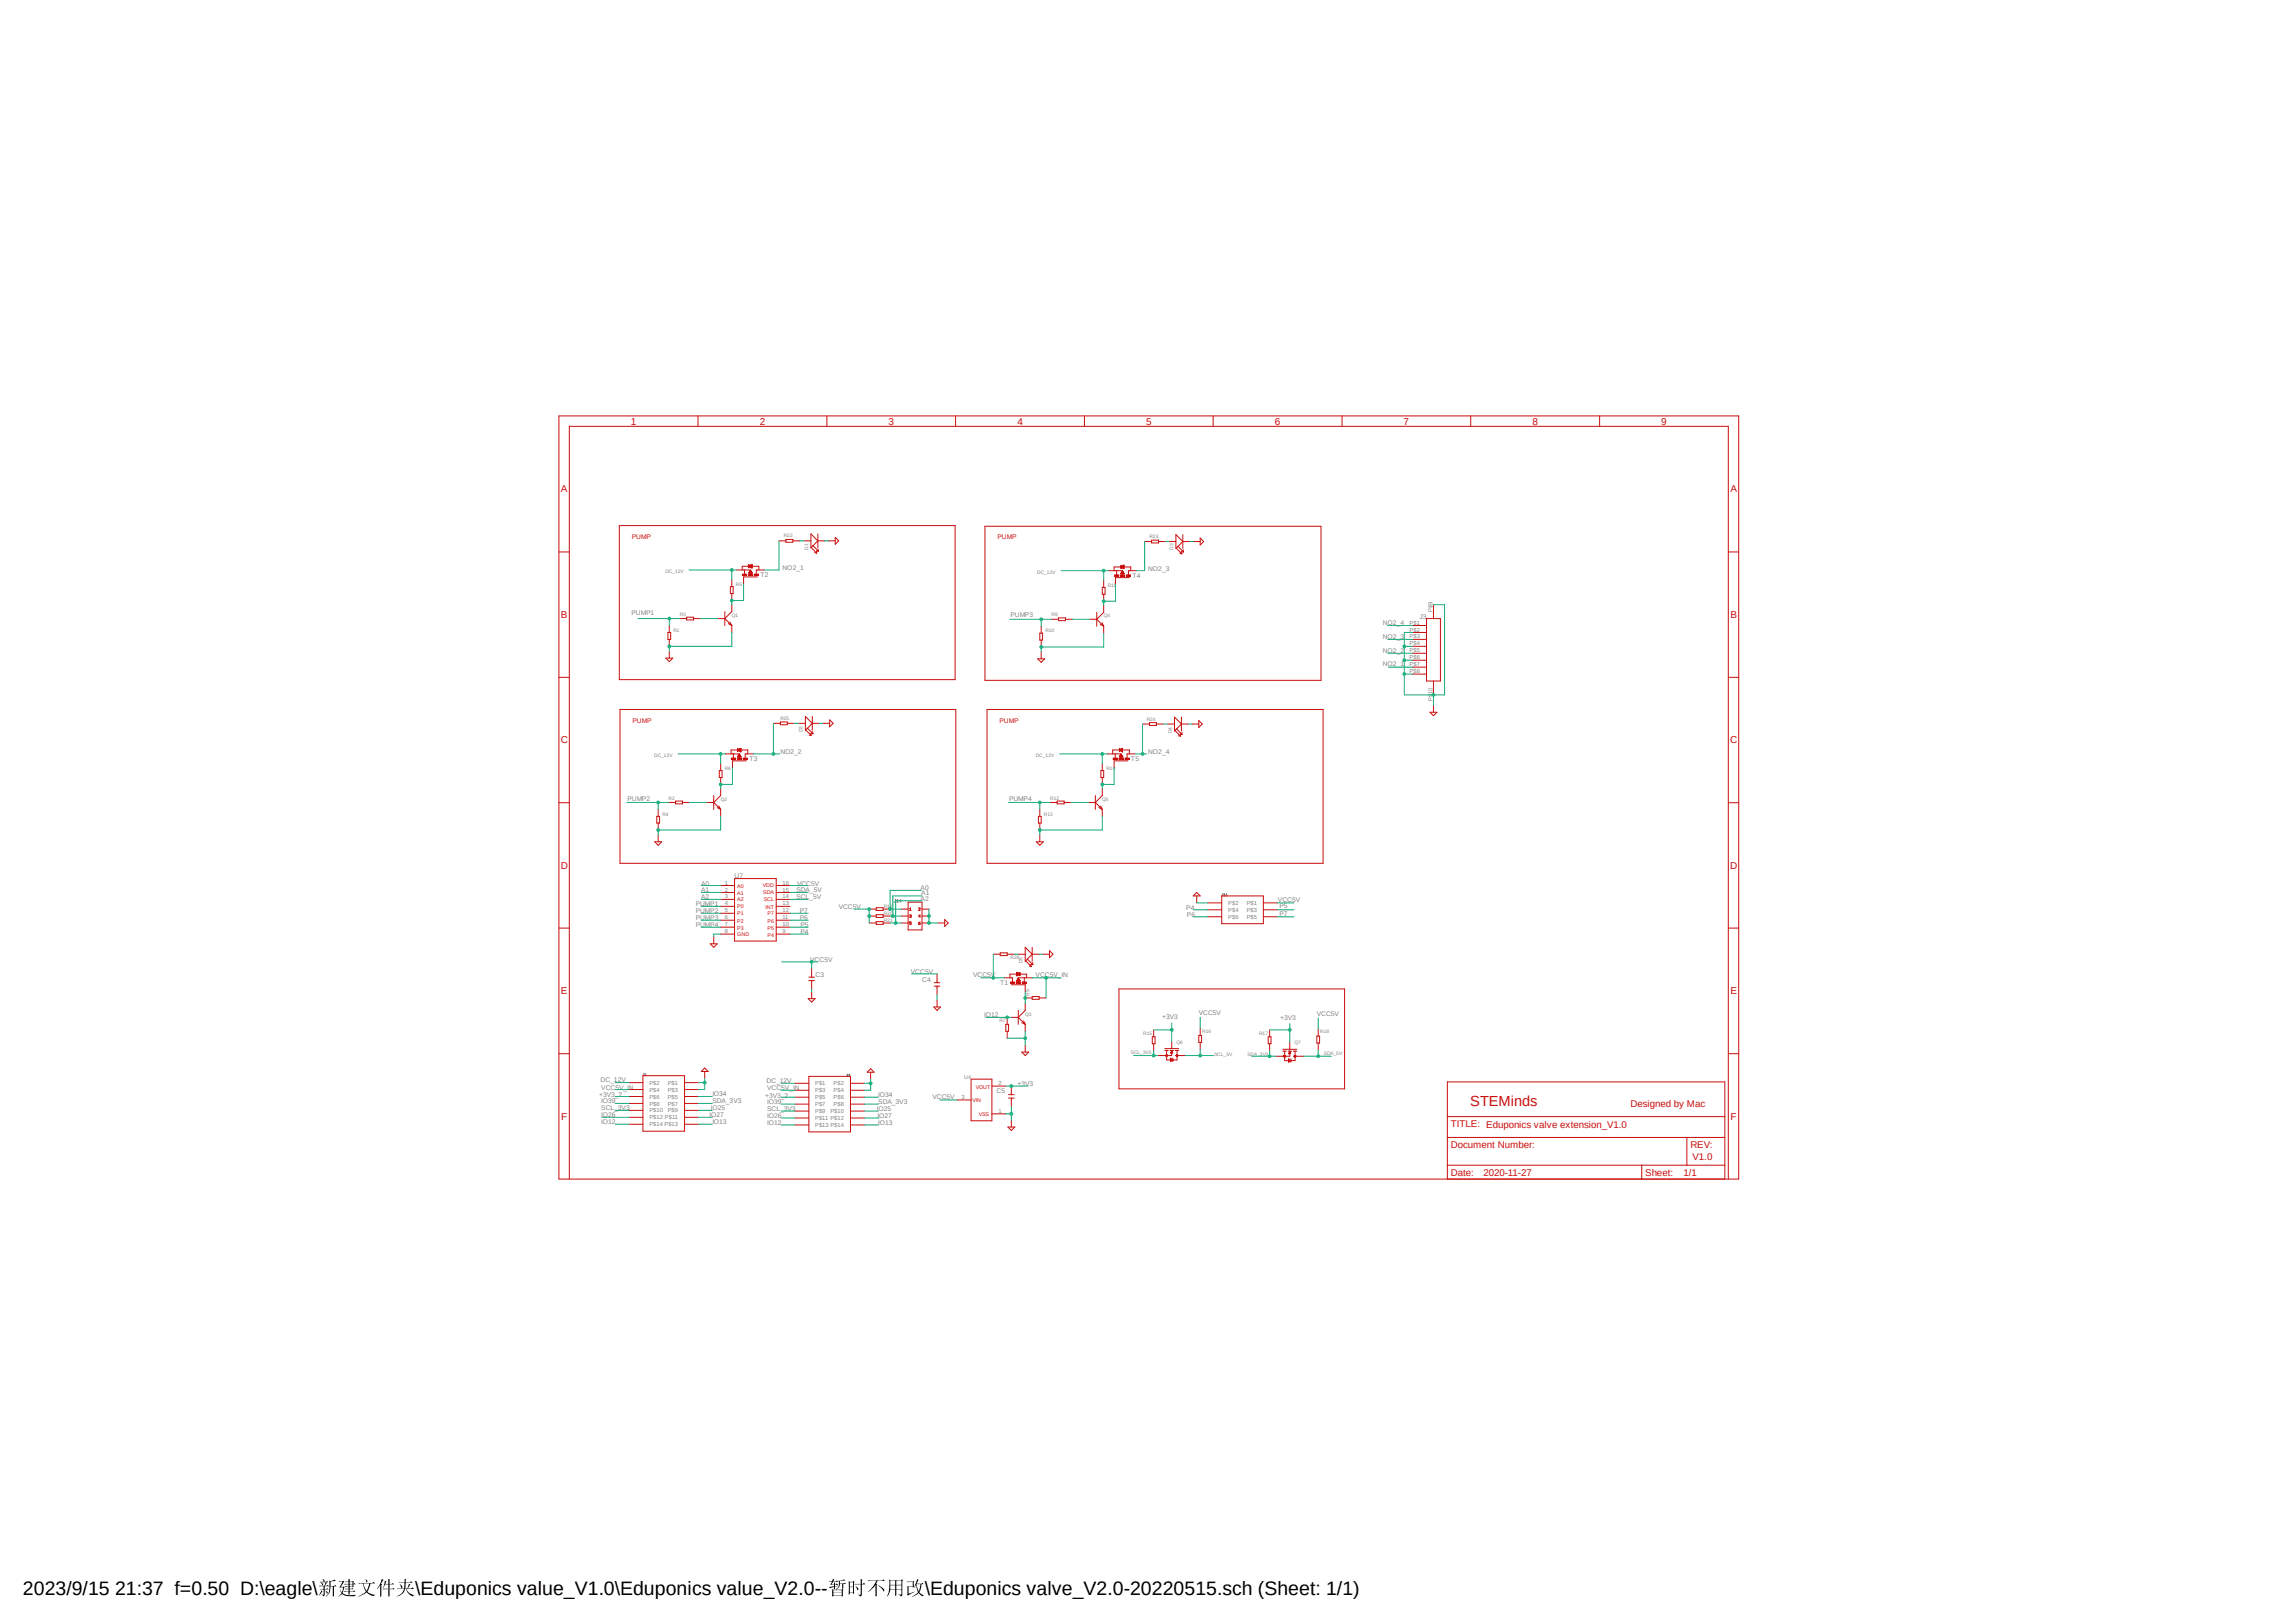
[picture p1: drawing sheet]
<svg xmlns="http://www.w3.org/2000/svg" width="420mm" height="297mm" viewBox="0 0 420 297" stroke-linecap="round" stroke-linejoin="round" font-family="sans-serif">
<defs><g id="words">
<g font-size="3.6">
<text x="4.2" y="291.8">2023/9/15 21:37 f=0.50 D:\eagle\</text>
<text x="75.9" y="291.8">\Eduponics value_V1.0\Eduponics value_V2.0--</text>
<text x="169.2" y="291.8">\Eduponics valve_V2.0-20220515.sch (Sheet: 1/1)</text>
</g>
<text font-size="2.7" fill="#c90d0c" x="268.9" y="202.3">STEMinds</text>
<g font-size="1.8" fill="#c90d0c">
<text x="115.4" y="77.7">1</text>
<text x="139" y="77.7">2</text>
<text x="162.5" y="77.7">3</text>
<text x="186.1" y="77.7">4</text>
<text x="209.6" y="77.7">5</text>
<text x="233.2" y="77.7">6</text>
<text x="256.8" y="77.7">7</text>
<text x="280.3" y="77.7">8</text>
<text x="303.9" y="77.7">9</text>
<text x="102.6" y="90.1">A</text>
<text x="316.5" y="90.1">A</text>
<text x="102.6" y="113.1">B</text>
<text x="316.5" y="113.1">B</text>
<text x="102.6" y="136.1">C</text>
<text x="316.5" y="136.1">C</text>
<text x="102.6" y="159">D</text>
<text x="316.5" y="159">D</text>
<text x="102.6" y="181.9">E</text>
<text x="316.5" y="181.9">E</text>
<text x="298.3" y="202.6">Designed by Mac</text>
<text x="102.7" y="204.9">F</text>
<text x="265.4" y="206.3">TITLE: Eduponics valve extension_V1.0</text>
<text x="316.6" y="204.9">F</text>
<text x="265.4" y="215.1">Date:</text>
<text x="265.4" y="210.1">Document Number:</text>
<text x="271.4" y="215.3">2020-11-27</text>
<text x="301" y="215.1">Sheet:</text>
<text x="307.9" y="215.1">1/1</text>
<text x="309.2" y="210.1">REV:</text>
<text x="309.6" y="212.2">V1.0</text>
</g>
<g font-size="1.2" fill="#c90d0c">
<text x="115.6" y="98.6">PUMP</text>
<text x="182.5" y="98.7">PUMP</text>
<text x="115.7" y="132.2">PUMP</text>
<text x="182.8" y="132.2">PUMP</text>
</g>
<g font-size="1.2" fill="#808080">
<text x="139.1" y="105.6">T2</text>
<text x="143.1" y="104.3">NO2_1</text>
<text x="207.1" y="105.7">T4</text>
<text x="210" y="104.4">NO2_3</text>
<text x="115.5" y="112.6">PUMP1</text>
<text x="184.8" y="113">PUMP3</text>
<text x="259.6" y="113.2">J3</text>
<text x="252.9" y="119.5">NO2_2</text>
<text x="252.9" y="117">NO2_3</text>
<text x="252.9" y="114.3">NO2_4</text>
<text x="252.9" y="122">NO2_1</text>
<text x="142.7" y="138">NO2_2</text>
<text x="210" y="138">NO2_4</text>
<text x="137.1" y="139.2">T3</text>
<text x="206.9" y="139.2">T5</text>
<text x="114.8" y="146.5">PUMP2</text>
<text x="184.6" y="146.5">PUMP4</text>
<text x="134.4" y="160.7">U7</text>
<text x="127.3" y="165.9">PUMP1</text>
<text x="127.3" y="167.1">PUMP2</text>
<text x="128.3" y="162.1">A0</text>
<text x="128.3" y="163.3">A1</text>
<text x="128.3" y="164.6">A2</text>
<text x="145.7" y="164.6">SCL_5V</text>
<text x="145.7" y="163.2">SDA_5V</text>
<text x="145.8" y="162.1">VCC5V</text>
<text x="146.3" y="167.1">P7</text>
<text x="153.4" y="166.4">VCC5V</text>
<text x="168.4" y="162.8">A0</text>
<text x="168.4" y="164.8">A2</text>
<text x="168.5" y="163.8">A1</text>
<text x="217" y="166.5">P4</text>
<text x="217.1" y="167.8">P6</text>
<text x="233.8" y="165.1">VCC5V</text>
<text x="234" y="167.6">P7</text>
<text x="234" y="166.2">P5</text>
<text x="127.3" y="169.7">PUMP4</text>
<text x="127.3" y="168.4">PUMP3</text>
<text x="146.3" y="168.4">P6</text>
<text x="146.4" y="169.7">P5</text>
<text x="146.4" y="170.9">P4</text>
<text x="148.2" y="176">VCC5V</text>
<text x="149.2" y="178.7">C3</text>
<text x="166.6" y="178.2">VCC5V</text>
<text x="168.7" y="179.6">C4</text>
<text x="178" y="178.8">VCC5V</text>
<text x="189.4" y="178.8">VCC5V_IN</text>
<text x="183" y="180.2">T1</text>
<text x="219.3" y="185.8">VCC5V</text>
<text x="240.9" y="185.9">VCC5V</text>
<text x="180" y="186.1">IO12</text>
<text x="212.6" y="186.6">+3V3</text>
<text x="234.2" y="186.7">+3V3</text>
<text x="109.9" y="198">DC_12V</text>
<text x="109.6" y="200.8">+3V3_2</text>
<text x="110" y="203.2">SCL_3V3</text>
<text x="110" y="199.4">VCC5V_IN</text>
<text x="110" y="201.9">IO39</text>
<text x="130" y="203.2">IO25</text>
<text x="130.3" y="201.9">SDA_3V3</text>
<text x="130.3" y="200.7">IO34</text>
<text x="140" y="200.9">+3V3_2</text>
<text x="140.2" y="198.1">DC_12V</text>
<text x="140.3" y="203.3">SCL_3V3</text>
<text x="140.3" y="199.5">VCC5V_IN</text>
<text x="140.3" y="202.1">IO39</text>
<text x="160.4" y="203.3">IO25</text>
<text x="160.7" y="202.1">SDA_3V3</text>
<text x="160.7" y="200.8">IO34</text>
<text x="170.6" y="201.2">VCC5V</text>
<text x="182.3" y="200.1">C5</text>
<text x="186.1" y="198.8">+3V3</text>
<text x="110" y="205.7">IO12</text>
<text x="110" y="204.5">IO26</text>
<text x="129.8" y="204.5">IO27</text>
<text x="130.3" y="205.7">IO13</text>
<text x="140.3" y="205.9">IO12</text>
<text x="140.3" y="204.6">IO26</text>
<text x="160.5" y="204.6">IO27</text>
<text x="160.7" y="205.9">IO13</text>
</g>
<g font-size="1.1" fill="#808080">
<text x="262" y="112" transform="rotate(-90 262 112)">P$9</text>
<text x="257.9" y="114.3">P$1</text>
<text x="257.9" y="115.6">P$2</text>
<text x="257.9" y="116.8">P$3</text>
<text x="257.9" y="118.1">P$4</text>
<text x="257.9" y="119.4">P$5</text>
<text x="257.9" y="120.7">P$6</text>
<text x="257.9" y="121.9">P$7</text>
<text x="257.9" y="123.2">P$8</text>
<text x="262" y="128.3" transform="rotate(-90 262 128.3)">P$10</text>
<text x="132.6" y="161.9">1</text>
<text x="143.1" y="161.9">16</text>
<text x="132.6" y="163.2">2</text>
<text x="132.6" y="164.4">3</text>
<text x="132.6" y="165.7">4</text>
<text x="132.6" y="167">5</text>
<text x="143.1" y="167">12</text>
<text x="143.1" y="165.7">13</text>
<text x="143.1" y="164.4">14</text>
<text x="143.1" y="163.2">15</text>
<text x="224.7" y="165.6">P$2</text>
<text x="224.7" y="166.9">P$4</text>
<text x="228" y="165.6">P$1</text>
<text x="228" y="166.9">P$3</text>
<text x="132.6" y="168.2">6</text>
<text x="132.6" y="169.5">7</text>
<text x="132.6" y="170.8">8</text>
<text x="143.1" y="170.8">9</text>
<text x="143.1" y="169.5">10</text>
<text x="143.1" y="168.2">11</text>
<text x="224.7" y="168.1">P$6</text>
<text x="228" y="168.1">P$5</text>
<text x="118.8" y="198.5">P$2</text>
<text x="118.8" y="199.8">P$4</text>
<text x="118.8" y="201">P$6</text>
<text x="118.8" y="202.3">P$8</text>
<text x="118.8" y="203.6">P$10</text>
<text x="122.1" y="198.5">P$1</text>
<text x="122.1" y="199.8">P$3</text>
<text x="122.1" y="201">P$5</text>
<text x="122.1" y="202.3">P$7</text>
<text x="122.1" y="203.6">P$9</text>
<text x="149.1" y="198.6">P$1</text>
<text x="149.1" y="199.9">P$3</text>
<text x="149.1" y="201.2">P$5</text>
<text x="149.1" y="202.4">P$7</text>
<text x="149.1" y="203.7">P$9</text>
<text x="151.9" y="203.7">P$10</text>
<text x="152.5" y="198.6">P$2</text>
<text x="152.5" y="199.9">P$4</text>
<text x="152.5" y="201.2">P$6</text>
<text x="152.5" y="202.4">P$8</text>
<text x="175.9" y="201.1">3</text>
<text x="182.6" y="203.7">1</text>
<text x="182.6" y="198.6">2</text>
<text x="118.8" y="204.9">P$12 P$11</text>
<text x="118.8" y="206.1">P$14 P$13</text>
<text x="149.1" y="205">P$11 P$12</text>
<text x="149.1" y="206.2">P$13 P$14</text>
</g>
<g font-size="1" fill="#c90d0c">
<text x="134.9" y="162.4">A0</text>
<text x="134.9" y="163.7">A1</text>
<text x="134.9" y="165">A2</text>
<text x="134.9" y="166.2">P0</text>
<text x="134.9" y="167.5">P1</text>
<text x="139.5" y="162.4">VDD</text>
<text x="139.6" y="163.7">SDA</text>
<text x="139.7" y="164.9">SCL</text>
<text x="140" y="166.3">INT</text>
<text x="140.4" y="167.5">P7</text>
<text x="134.9" y="168.9">P2</text>
<text x="134.9" y="170.2">P3</text>
<text x="134.9" y="171.3">GND</text>
<text x="140.4" y="171.4">P4</text>
<text x="140.4" y="170.1">P5</text>
<text x="140.4" y="168.9">P6</text>
<text x="177.9" y="201.7">VIN</text>
<text x="178.5" y="199.2">VOUT</text>
<text x="179" y="204.3">VSS</text>
</g>
<text font-size="1" fill="#808080" x="176.4" y="197.5">U4</text>
<g font-size=".9" fill="#808080">
<text x="143.4" y="98.3">R22</text>
<text x="147.8" y="100.6" transform="rotate(-90 147.8 100.6)">D1</text>
<text x="210.3" y="98.5">R23</text>
<text x="214.6" y="100.6" transform="rotate(-90 214.6 100.6)">D3</text>
<text x="121.7" y="104.9">DC_12V</text>
<text x="134.6" y="107.2">R5</text>
<text x="189.7" y="105">DC_12V</text>
<text x="202.6" y="107.4">R11</text>
<text x="124.3" y="112.7">R3</text>
<text x="133.9" y="112.9">Q1</text>
<text x="192.4" y="112.8">R8</text>
<text x="201.9" y="113">Q4</text>
<text x="123.2" y="115.6">R1</text>
<text x="191.2" y="115.7">R10</text>
<text x="142.7" y="131.7">R25</text>
<text x="209.8" y="131.9">R24</text>
<text x="146.8" y="134" transform="rotate(-90 146.8 134)">D2</text>
<text x="214.3" y="134.2" transform="rotate(-90 214.3 134.2)">D4</text>
<text x="119.7" y="138.5">DC_12V</text>
<text x="132.6" y="140.9">R6</text>
<text x="189.5" y="138.5">DC_12V</text>
<text x="202.4" y="140.9">R14</text>
<text x="121.2" y="149.3">R4</text>
<text x="122.3" y="146.3">R2</text>
<text x="131.8" y="146.5">Q2</text>
<text x="191" y="149.3">R13</text>
<text x="192.1" y="146.3">R12</text>
<text x="201.6" y="146.5">Q5</text>
<text x="161.7" y="166.1">R19</text>
<text x="161.7" y="167.4">R20</text>
<text x="161.7" y="168.7">R21</text>
<text x="184.9" y="175.5">R26</text>
<text x="187" y="176.3" transform="rotate(-90 187 176.3)">D5</text>
<text x="187.5" y="185.9">Q3</text>
<text x="188.3" y="182.2" transform="rotate(-90 188.3 182.2)">R9</text>
<text x="182.8" y="187.1">R7</text>
<text x="209.1" y="189.4">R15</text>
<text x="215.2" y="191">Q6</text>
<text x="219.9" y="189">R16</text>
<text x="230.3" y="189.4">R17</text>
<text x="236.8" y="191.1">Q7</text>
<text x="241.5" y="189.1">R18</text>
<text x="206.8" y="192.9">SCL_3V3</text>
<text x="222.1" y="193.2">SCL_5V</text>
<text x="228.2" y="193.2">SDA_3V3</text>
<text x="242.1" y="193">SDA_5V</text>
</g>
</g></defs>
<g fill="#000">
<path d="M60.2 289.2l.3 .1 .7-.2 .2 .2-.9 .1v.8h.6l.2-.2 .3 .3h-.5v1.8l-.2 .1v-1.9h-.4a1.65 1.65 0 0 1-.9 1.8 2.78 2.78 0 0 0 .6-2.6zM58.7 289.6l.4 .2-.1 .4zM59.5 291.1l.4 .3v.3zM58.8 291l.3 .2-.7 .8zM58.5 289.5h.7l-.1-.5 .3 .2-.1 .3h.3l.2-.2 .3 .3h-.5l.2 .1-.4 .5h.4l.1-.2 .3 .3h-.8v.5h.3l.2-.2 .2 .3h-.7v.9l-.3 .3-.3-.3h.4v-.9l-.7-.1h.7v-.5h-.7l-.2-.1h1.1l.2-.6h-1zM61.9 289.4h.8l.1-.1 .2 .2-.6 .9h.4l.1-.1 .2 .1-.4 .9a.4 .4 0 0 0 .5 .5l.7 .1 1.2-.1a1.77 1.77 0 0 1-1.7 .3l-.8-.4-.7 .4 .6-.6-.4-.7 .4 .6 .3-.9-.6 .1-.1-.2 .6-.9h-.6zM63.1 289.4h.7v-.5l.3 .2-.1 .3h.4l.2-.1 .2 .2-.2 .4 .3-.2 .2 .2h-.5l.1 .5-.2 .1v-.1h-.5v.3l.5-.1 .2 .2h-.7v.4h.6l.2-.2 .2 .3h-1v.5h-.2v-.5h-.8l-.1-.1h.9v-.4l-.6 .1-.1-.2h.7v-.3h-.6l-.1-.1h.7v-.4l-.8 .1-.1-.1h.9v-.4l-.6 .1zM64 289.5v.4h.5v-.4zM64 289.9v.4h.5v-.4zM66.8 289a.36 .36 0 0 1 .4 .2 .36 .36 0 0 1-.1 .4zM65.5 289.7h2.6l.2-.2 .3 .3h-.8l-.6 1.5 .6 .4 .8 .2-.3 .2-.7-.3-.5-.4-.6 .4-1.1 .4 .9-.4 .6-.5-.5-1.5h-.7zM66.5 289.8l.6 1.3 .5-1.3zM70.4 289.3l.3 .1-.2 .5h.5v-1l.4 .2-.2 .1v.7h.5l.1-.2 .3 .2h-.9v.8h.6l.2-.1 .2 .2h-1v.5a.77 .77 0 0 1-.2 .9v-1.4l-.9 .1-.1-.2h1v-.8h-.6l-.4 .7zM69.8 288.9l.3 .2-.4 .7 .2 .1-.1 .2v2l-.2 .1v-2.1l-.6 .7 .6-1zM72.9 289.6h1.1v-.7l.3 .2-.1 .1v.4h.8l.2-.3 .3 .3h-1.3l-.1 1.1h.4l.3-.8 .3 .1-.5 .7h.6l.2-.2 .3 .3h-1.4l.6 .7 .9 .5-.3 .1-.6-.3-.6-1h-.2a1.86 1.86 0 0 1-1.5 1.4 2.34 2.34 0 0 0 1.3-1.4h-1.2l-.1-.1h1.3l.1-1.1zM73.1 289.9a.41 .41 0 0 1 .4 .2 .41 .41 0 0 1 0 .5z"/>
<path d="M151.6 289.4h.6l.2-.5 .3 .2-.3 .3h.5l.2-.2 .2 .3h-.9l-.3 .4h.5v-.3l.2 .1-.1 .2 .4-.1 .2 .2h-.6v.3l.6-.1-.6 .2v.3l-.2 .1 .1-.4-.8 .3-.1-.3 .9-.1v-.3l-.6 .1-.2-.2 .4-.4h-.4zM153.4 289.2l.2 .1 .8-.3 .2 .2-1 .1v.5h.8l.1-.2 .3 .3h-.5v.8h-.2v-.8h-.5l-.1 .5-.6 .4a1.39 1.39 0 0 0 .5-1.6zM152.4 291.5v.4h1.6v-.4zM152.2 290.8l.2 .1h1.6l.1-.1 .2 .2h-.1v.4a.56 .56 0 0 1-.2 .8v-.2h-1.6l-.2 .2zM152.4 291v.4h1.6v-.4zM156.3 289.9h1.1v-1l.4 .2-.2 .1v.7h.3l.1-.3 .3 .3h-.7v1.9l-.3 .4-.4-.4h.5v-1.9l-1 .1zM156.5 290.3l.2 .1a.35 .35 0 0 1 .3 .3 .35 .35 0 0 1-.1 .3zM155.4 289.6v.8h.6v-.8zM155.4 290.4v.9h.6v-.9zM155.2 289.3l.8 .2 .1-.2 .2 .2-.1 .1 .1 2-.3 .1v-.3h-.6v.3l-.2 .1zM158.7 289.2h2.7l.2-.2 .2 .3h-1.3l-.1 .2-.1 .4 .2 .1-.1 .1v2h-.3v-2.1l-.7 .9-.7 .4a5.4 5.4 0 0 0 1.6-2h-1.5zM160.7 290.1l.7 .5a.44 .44 0 0 1 .3 .7zM164 290.1v.7h.9v-.7zM162.6 289l.3 .2h1.9l.2-.2 .2 .2-.1 .1v2.4l-.2 .4-.1 .1-.3-.3-.2-.1h.6v-.9h-.9v.4a.56 .56 0 0 1-.3 .8v-1.2h-.8l-.2 .7-.5 .5a5.2 5.2 0 0 0 .4-3.1zM162.9 289.3v.7h.8v-.7zM164 289.3v.7h.9v-.7zM162.9 290.1v.7h.8v-.7zM165.9 289.4h1.1v-.1l.3 .2-.2 .1 .1 .8-.2 .1v-.1h-.8v1.3l1.1-.4-1.2 .7-.2-.2 .1-1.6 1 .1v-.8l-1 .1zM167.6 289.9l.5 1.3 .3-1.3zM167.8 289l.3 .1-.4 .7h.9l.1-.2 .3 .3h-.4l-.2 .8-.3 .7 .9 .6-.3 .1-.6-.6-1.3 .7 1.1-.8-.3-1.3-.5 .5z"/>
</g>
<path d="M101.9 75.9l216.3 140.2M318.2 75.9l-216.3 140.2" fill="none" stroke="#fff" stroke-width=".18"/>
<g fill="none" stroke="#808080" stroke-width=".18">
<path d="M163.7 164.6l.1 .4h-.2M164 165.1h.3M164 164.8l.2-.2v.5M164.8 164.8h-.3l.3-.2v.5M223.6 163.6h.1M223.7 163.6v.3h-.2M223.9 164h.2M223.9 163.7l.1-.1v.4M224.2 164h.3M224.2 163.7l.2-.1v.4M117.7 196.5h.2M117.8 196.5v.3h-.2"/>
<path d="M118 196.8h.2M118 196.6l.1-.1v.3M154.9 196.6h.2M155 196.6v.3h-.2M155.2 196.6h.2l-.2 .4h.2"/>
</g>
<g fill="none" stroke="#c90d0c" stroke-width=".18">
<path d="M113.3 96.2h61.4v28.2h-61.4zM180.2 96.3h61.4v28.2h-61.4zM113.4 129.8h61.4v28.2h-61.4zM180.6 129.8h61.4v28.2h-61.4zM204.7 181h41.3v18.3h-41.3zM210.8 189.7h.5v1.3h-.5zM211 188.5v1.2M211 191v1.3M213.1 192.2h.6M213.1 191.9h2.5M213.4 192.2v1.8h1.9v-1.8M214 192.2h.7"/>
<path d="M214.1 193.6l.4 .4-.4 .3zM214.1 193.8l.2 .2M214.2 193.8l.1 .2M214.2 192.7l.1-.5 .2 .5M214.2 192.7h.3M214.3 192.4v.8h-1.2M214.3 194l-.2 .1M214.3 194l-.1 .1M214.3 192.4l.2 .3M214.3 192.4l-.1 .3M214.4 192.5l-.2 .2M214.5 193.6v.7"/>
<path d="M215 192.2h.6M215.3 193.2h.3M232 189.7h.5v1.3h-.5zM232.2 188.5v1.2M232.2 191v1.3"/>
</g>
<path d="M215.2 193h.2l-.1 .4-.2-.2 .2-.1v.2l-.2-.1z" fill-rule="evenodd" fill="#c90d0c"/>
<path d="M215.2 193h.2l-.1 .4-.2-.2 .2-.1v.2l-.2-.1z" fill="none" stroke="#c90d0c" stroke-width=".18"/>
<path d="M213.3 193h.2l-.1 .4-.2-.2 .2-.1v.2l-.2-.1z" fill-rule="evenodd" fill="#c90d0c"/>
<g fill="none" stroke="#c90d0c" stroke-width=".18">
<path d="M211.8 193.2h1.3M213.3 193h.2l-.1 .4-.2-.2 .2-.1v.2l-.2-.1zM214.3 190.6v1.3M215.6 193.2h1.3M219.3 189.5h.5v1.3h-.5zM219.5 188.2v1.3M219.5 190.8v1.2M234.7 192.4h.6M234.7 192h2.5M235 192.4v1.7h1.9v-1.7M235.6 192.4h.7M235.7 193.8l.4 .3-.4 .3z"/>
<path d="M235.7 193.9l.2 .2M235.8 193.9l.1 .2M235.8 192.8l.1-.4 .2 .4M235.8 192.8h.3M235.9 192.5v.8h-1.2M235.9 194.1l-.2 .2M235.9 194.1l-.1 .2M235.9 192.5l.2 .3M235.9 192.5l-.1 .3M236 192.6l-.2 .2M236.1 193.8v.6M236.6 192.4h.6"/>
<path d="M236.9 193.3h.3"/>
</g>
<path d="M236.7 193.2h.3v.2h-.3v-.1h.2v.1l-.2-.1z" fill-rule="evenodd" fill="#c90d0c"/>
<path d="M236.7 193.2h.3v.2h-.3v-.1h.2v.1l-.2-.1z" fill="none" stroke="#c90d0c" stroke-width=".18"/>
<path d="M234.8 193.2h.3v.2h-.3v-.1h.2v.1l-.2-.1z" fill-rule="evenodd" fill="#c90d0c"/>
<g fill="none" stroke="#c90d0c" stroke-width=".18">
<path d="M102.2 76.1h215.9v139.7h-215.9zM127.7 76.1v1.9M151.3 76.1v1.9M174.8 76.1v1.9M198.4 76.1v1.9M221.9 76.1v1.9M245.5 76.1v1.9M269 76.1v1.9M292.6 76.1v1.9M102.2 101h1.9M122.2 115.7h.5v1.3h-.5zM122.4 114.5v1.2"/>
<path d="M122.4 117v1.3M122.4 119.2v1.2M124.3 113.2h1.3M125.6 112.9h1.3v.6h-1.3zM126.9 113.2h1.2M131.3 113.2h1.3M132.6 111.9v2.6M132.6 113.2l1.3 1.3M133.2 114.1l.7 .4M133.5 113.8l.4 .7M133.9 110.7v1.2l-1.3 1.3M133.9 114.5v1.2"/>
<path d="M316.1 101h2M102.2 124h1.9M121.8 120.4h1.3l-.7 .7zM316.1 124h2M102.2 146.9h1.9M316.1 146.9h2M102.2 169.8h1.9M148 179.5h1M148 178.8h1M148.5 177.2v1.6M148.5 179.5v1.5M170.9 179.8h1"/>
<path d="M171.4 178.2v1.6M185 178.9h.2v.8M186.1 178.3h-1.4v.6M186.5 178.3h1.3v.6M187.4 178.9v.8M187.5 178.9h-1.2v.9M316.1 169.8h2M102.2 192.8h1.9M147.8 182.8h1.3l-.6 .6zM148.5 181.5v1.3M170.8 184.3h1.2l-.6 .6zM170.9 180.5h1"/>
<path d="M171.4 180.5v1.5M171.4 183v1.3M177.6 197.5h3.8v7.6h-3.8zM181.4 198.8h2.6M185 198.8v1.5M185 180.2h2.5M233.4 193.3h1.3M234.8 193.2h.3v.2h-.3v-.1h.2v.1l-.2-.1zM235.9 190.8v1.2M237.2 193.3h1.3M240.9 189.6h.5v1.3h-.5zM241.1 188.3v1.3"/>
<path d="M241.1 190.9v1.3M316.1 192.8h2M104.1 215.8v-137.8h212v137.8M175.1 201.3h2.5M181.4 203.8h2.6M184.4 206.2h1.2l-.6 .7zM184.5 201h1M184.5 200.3h1M185 201v1.6M185 205v1.2M264.8 208.2h50.7M264.8 215.8v-17.8h50.7v17.8"/>
<path d="M264.8 213.2h50.7M264.8 204.3h50.7M300.3 213.2v2.6M308.6 208.2v5"/>
</g>
<path d="M184.8 179.7h.8v.3h-.8z" fill-rule="evenodd" fill="#c90d0c"/>
<path d="M184.8 179.7h.8v.3h-.8z" fill="none" stroke="#c90d0c" stroke-width=".18"/>
<path d="M185.9 179.7h.7v.3h-.7z" fill-rule="evenodd" fill="#c90d0c"/>
<path d="M185.9 179.7h.7v.3h-.7z" fill="none" stroke="#c90d0c" stroke-width=".18"/>
<path d="M187 179.7h.7v.3h-.7z" fill-rule="evenodd" fill="#c90d0c"/>
<path d="M187 179.7h.7v.3h-.7z" fill="none" stroke="#c90d0c" stroke-width=".18"/>
<path d="M186.5 178l.1 .6z" fill-rule="evenodd" fill="#c90d0c"/>
<g fill="none" stroke="#c90d0c" stroke-width=".18">
<path d="M136 104.3h1.3v.8M136 105.6h2.6M136.2 104.3v.8M137 103.6h-1.2v.7M137.5 103.6h1.3v.7M138.6 104.3h-.3v.8M258.4 114.5h2.5M258.4 115.7h2.5M258.4 117h2.5M258.4 118.3h2.5M258.4 119.5h2.5M260.9 113.2h2.6v11.4h-2.6z"/>
<path d="M262.2 110.7v2.5M258.4 120.8h2.5M258.4 122.1h2.5M258.4 123.4h2.5M261.6 130.3h1.2l-.6 .7zM262.2 124.6v2.6M262.2 129.1v1.2M129.9 172.7h1.3l-.6 .7zM130.6 171.4v1.3M131.8 162.1h2.6M131.8 163.3h2.6M131.8 164.6h2.6"/>
<path d="M131.8 165.9h2.6M131.8 167.1h2.6M131.8 168.4h2.6M131.8 169.7h2.6M131.8 170.9h2.6M134.4 160.8h7.6v11.4h-7.6zM142 162.1h2.5M142 163.3h2.5M142 164.6h2.5M142 165.9h2.5M142 167.1h2.5M142 168.4h2.5"/>
<path d="M142 169.7h2.5M142 170.9h2.5M159 166.4h1.3M159 167.6h1.3M159 168.9h1.3M160.3 166.1h1.2v.5h-1.2zM160.3 167.4h1.2v.5h-1.2zM160.3 168.7h1.2v.5h-1.2zM161.5 166.4h1.3M161.5 167.6h1.3M161.5 168.9h1.3M164.8 166.4h1.3"/>
<path d="M164.8 167.6h1.3M164.8 168.9h1.3M166.1 165.1h2.6v5.1h-2.6zM166.4 166.6h.3M166.4 166.3l.1-.1v.4M166.4 167.5l.2-.1v.2M166.5 167.6h.1M166.6 167.6v.3l-.2-.1M166.7 168.7h-.3v.2h.3l-.1 .3-.2-.1M168 166.2h.3v.1l-.3 .3h.3M168 168.9h.3v.3h-.2zM168.3 167.6h-.3l.3-.2v.5"/>
<path d="M168.3 168.7l-.3 .2M168.7 166.4h1.2M168.7 167.6h1.2M168.7 168.9h1.2M171.5 168.9h1.3M172.8 168.3l.6 .6-.6 .6zM183.7 178.9h1.3M186 179.5h.6M186 178.6h.1M186 178.5h.1M186 178.5h.2M186 178.4h.3"/>
<path d="M186 178.4h.4M186 178.3h.5M186 178.2h.5M186 178.2h.4M186 178.1h.4M186 178.1h.3M186 178h.1M186.1 179.4h.4M186.1 179.3h.4M186.1 179.3h.3M186.1 179.2h.3M186.2 179.2h.2"/>
<path d="M186.2 179.1h.2M186.2 179.1h.1M186.3 179l.3 .5h-.6zM186.3 179h.1M186.5 178l.1 .6zM186.5 178.3l-.5 .3M186.5 178.3l-.5-.4v.7M187.5 178.9h1.3M218.9 163.3l.6 .7h-1.2zM218.9 164v1.2M220.9 165.2h2.6M220.9 166.5h2.6"/>
<path d="M220.9 167.8h2.6M223.5 164h7.6v5h-7.6zM231.1 165.2h2.5M231.1 166.5h2.5M231.1 167.8h2.5M115.1 198.1h2.5M115.1 199.4h2.5M117.6 196.8h7.6v10.2h-7.6zM125.2 198.1h2.6M125.2 199.4h2.6M128.9 195.5l.6 .6h-1.2zM128.9 196.1v1.3"/>
<path d="M145.4 198.2h2.6M145.4 199.5h2.6M148 197h7.6v10.1h-7.6zM155.6 198.2h2.5M155.6 199.5h2.5M159.3 195.6l.6 .6h-1.3zM159.3 196.2v1.3M184 187.5h.5v1.2h-.5zM184.2 186.2v1.3M184.2 188.7v1.3M185 186.2h1.3M186.3 184.9v2.6"/>
<path d="M186.3 186.2l1.2 1.3M186.9 187.2l.6 .3M186.9 192.5h1.3l-.7 .7zM187.2 186.8l.3 .7M187.5 180.2v1.3M187.5 183.6v1.3l-1.2 1.3M187.5 187.5v1.2M187.5 191.3v1.2M187.5 182.6h1.3M188.8 182.4h1.3v.5h-1.3zM190.1 182.6h1.2M115.1 200.7h2.5"/>
<path d="M115.1 201.9h2.5M115.1 203.2h2.5M115.1 204.5h2.5M115.1 205.7h2.5M125.2 200.7h2.6M125.2 201.9h2.6M125.2 203.2h2.6M125.2 204.5h2.6M125.2 205.7h2.6M145.4 200.8h2.6M145.4 202.1h2.6M145.4 203.3h2.6"/>
<path d="M145.4 204.6h2.6M145.4 205.9h2.6M155.6 200.8h2.5M155.6 202.1h2.5M155.6 203.3h2.5M155.6 204.6h2.5M155.6 205.9h2.5"/>
</g>
<path d="M138 105.1h.7v.2h-.7z" fill-rule="evenodd" fill="#c90d0c"/>
<path d="M138 105.1h.7v.2h-.7z" fill="none" stroke="#c90d0c" stroke-width=".18"/>
<path d="M136.9 105.1h.8v.2h-.8z" fill-rule="evenodd" fill="#c90d0c"/>
<path d="M136.9 105.1h.8v.2h-.8z" fill="none" stroke="#c90d0c" stroke-width=".18"/>
<path d="M135.8 105.1h.8v.2h-.8z" fill-rule="evenodd" fill="#c90d0c"/>
<path d="M135.8 105.1h.8v.2h-.8z" fill="none" stroke="#c90d0c" stroke-width=".18"/>
<path d="M136.9 103.3l.1 .6z" fill-rule="evenodd" fill="#c90d0c"/>
<g fill="none" stroke="#c90d0c" stroke-width=".18">
<path d="M133.6 107.4h.5v1.2h-.5zM133.9 106.1v1.3M133.9 108.6v1.3M134.7 104.3h1.3M136 105.6v1.2M136.9 103.3l.1 .6zM137 104.8h.6M137 104.8h.5M137 104.7h.5M137 103.6l.5 .3M137 103.6h.5M137.1 104.7h.4"/>
<path d="M137.1 103.5h.4M137.1 104.6h.4M137.1 104.6h.3M137.1 103.7h.4M137.2 104.5h.2M137.2 103.5h.3M137.2 104.5h.1M137.2 103.7h.3M137.2 104.4h.1M137.2 103.8h.3M137.3 104.4l.3 .5h-.7zM137.3 104.4h-.1"/>
<path d="M137.3 103.8h.2M137.4 103.4h.1M137.4 103.8h.1M137.5 103.9h.1M137.5 103.3h.1M137.5 103.3v.6M137.5 103.3l-.5 .3M137.5 103.9l.1 .1M138.6 104.3h1.2M134 138h1.3v.8M134 139.2h2.5M134.2 138v.7"/>
<path d="M135 137.2h-1.3v.8M135.4 137.2h1.4v.8M136.5 138h-.2v.7M119.8 154.1h1.2l-.6 .6zM120.1 149.4h.5v1.2h-.5zM120.4 148.1v1.3M120.4 150.6v1.3M120.4 152.8v1.3M122.3 146.9h1.3M123.6 146.6h1.2v.5h-1.2zM124.8 146.9h1.3M129.3 146.9h1.3"/>
<path d="M130.6 145.6v2.5M130.6 146.9l1.2 1.2M131.2 147.8l.6 .3M131.5 147.5l.3 .6M131.8 144.3v1.3l-1.2 1.3M131.8 148.1v1.3"/>
</g>
<path d="M135.9 138.7h.8v.3h-.8z" fill-rule="evenodd" fill="#c90d0c"/>
<path d="M135.9 138.7h.8v.3h-.8z" fill="none" stroke="#c90d0c" stroke-width=".18"/>
<path d="M134.9 138.7h.7v.3h-.7z" fill-rule="evenodd" fill="#c90d0c"/>
<path d="M134.9 138.7h.7v.3h-.7z" fill="none" stroke="#c90d0c" stroke-width=".18"/>
<path d="M133.8 138.7h.7v.3h-.7z" fill-rule="evenodd" fill="#c90d0c"/>
<path d="M133.8 138.7h.7v.3h-.7z" fill="none" stroke="#c90d0c" stroke-width=".18"/>
<path d="M134.9 136.9l.1 .6z" fill-rule="evenodd" fill="#c90d0c"/>
<g fill="none" stroke="#c90d0c" stroke-width=".18">
<path d="M190.2 115.9h.5v1.2h-.5zM190.5 114.6v1.3M190.5 117.1v1.3M190.5 119.3v1.3M192.4 113.3h1.2M193.6 113.1h1.3v.5h-1.3zM194.9 113.3h1.3M199.3 113.3h1.3M200.6 112.1v2.5M200.6 113.3l1.3 1.3M201.3 114.3l.6 .3M201.6 114l.3 .6"/>
<path d="M201.9 110.8v1.3l-1.3 1.2M201.9 114.6v1.3M204 104.4h1.3v.8M204 105.7h2.6M204.3 104.4v.8M205.1 103.8h-1.3v.6M205.5 103.8h1.3v.6M206.6 104.4h-.2v.8M131.8 139.7v1.3M132.7 138h1.3M134 139.2v1.3M134.9 136.9l.1 .6z"/>
<path d="M135 138.5h.6M135 138.4h.5M135 137.2l.5 .4M135 137.2h.5M135 138.3h.5M135 138.3h.4M135 137.3h.5M135.1 138.3h.3M135.1 137.3h.4M135.1 138.2h.3M135.1 137.2h.4M135.2 138.1h.1"/>
<path d="M135.2 137.4h.3M135.2 137.1h.3M135.2 138h.1M135.3 138l.3 .5h-.7zM135.3 138h.1M135.3 137.4h.2M135.3 137.1h.2M135.3 137.5h.2M135.4 137.5h.1M135.4 137h.1M135.5 137.5h.1M135.5 136.9h.1"/>
<path d="M135.5 136.9v.7M135.5 136.9l-.5 .3M135.5 137.6h.1M136.5 138h1.3M189.8 120.6h1.3l-.6 .6zM131.6 141h.5v1.3h-.5zM131.8 142.3v1.3"/>
</g>
<path d="M206 105.2h.8v.3h-.8z" fill-rule="evenodd" fill="#c90d0c"/>
<path d="M206 105.2h.8v.3h-.8z" fill="none" stroke="#c90d0c" stroke-width=".18"/>
<path d="M204.9 105.2h.8v.3h-.8z" fill-rule="evenodd" fill="#c90d0c"/>
<path d="M204.9 105.2h.8v.3h-.8z" fill="none" stroke="#c90d0c" stroke-width=".18"/>
<path d="M203.9 105.2h.7v.3h-.7z" fill-rule="evenodd" fill="#c90d0c"/>
<path d="M203.9 105.2h.7v.3h-.7z" fill="none" stroke="#c90d0c" stroke-width=".18"/>
<path d="M205 103.5l.1 .6z" fill-rule="evenodd" fill="#c90d0c"/>
<g fill="none" stroke="#c90d0c" stroke-width=".18">
<path d="M201.6 107.5h.5v1.3h-.5zM201.9 106.2v1.3M201.9 108.8v1.2M202.8 104.4h1.2M204 105.7v1.3M205 103.5l.1 .6zM205 104.9h.6M205.1 104.9h.5M205.1 104.8h.4M205.1 103.8h.5M205.1 103.7h.5M205.2 104.7h.3"/>
<path d="M205.2 104.7h.2M205.2 104.6h.2M205.2 103.8h.4M205.2 103.6h.4M205.3 104.6h.1M205.3 103.9h.3M205.3 104.5l.4 .5h-.7zM205.3 104.5h.1M205.3 104.5l.1 .1M205.3 103.6h.3M205.4 103.9h.2M205.4 103.5h.2"/>
<path d="M205.4 104h.2M205.5 103.5h.1M205.6 103.4l-.5 .4 .5 .3M205.6 103.4v.7M205.6 104.1h.1M205.6 103.4v.1M206.6 104.4h1.3M203.8 138h1.3v.8M203.8 139.2h2.5M204 138v.7M204.8 137.2h-1.3v.8M205.3 137.2h1.3v.8"/>
<path d="M206.3 138h-.1v.7M189.6 154.1h1.2l-.6 .6zM189.9 149.4h.6v1.2h-.6zM190.2 148.1v1.3M190.2 150.6v1.3M190.2 152.8v1.3M192.1 146.9h1.3M193.4 146.6h1.2v.5h-1.2zM194.6 146.9h1.3M199.1 146.9h1.3M200.4 145.6v2.5M200.4 146.9l1.2 1.2"/>
<path d="M201 147.8l.6 .3M201.3 147.5l.3 .6M201.6 144.3v1.3l-1.2 1.3M201.6 148.1v1.3"/>
</g>
<path d="M205.8 138.7h.7v.3h-.7z" fill-rule="evenodd" fill="#c90d0c"/>
<path d="M205.8 138.7h.7v.3h-.7z" fill="none" stroke="#c90d0c" stroke-width=".18"/>
<path d="M204.7 138.7h.7v.3h-.7z" fill-rule="evenodd" fill="#c90d0c"/>
<path d="M204.7 138.7h.7v.3h-.7z" fill="none" stroke="#c90d0c" stroke-width=".18"/>
<path d="M203.6 138.7h.8v.3h-.8z" fill-rule="evenodd" fill="#c90d0c"/>
<path d="M203.6 138.7h.8v.3h-.8z" fill="none" stroke="#c90d0c" stroke-width=".18"/>
<path d="M204.8 136.9l.1 .6z" fill-rule="evenodd" fill="#c90d0c"/>
<g fill="none" stroke="#c90d0c" stroke-width=".18">
<path d="M142.5 99h1.3M143.8 98.7h1.2v.5h-1.2zM145 99h1.3M147.1 99h1.2M148.3 97.7l1.3 1.3-1.3 1.2zM148.7 99.9l1 1M149.6 97.7v2.5M149.6 99h1.3M151.5 99h1.3M152.8 98.3l.6 .7-.6 .6zM209.4 99.1h1.3M210.7 98.8h1.2v.6h-1.2z"/>
<path d="M211.9 99.1h1.3M213.8 99.1h1.3M215.5 100l-.3 .3M215.5 100l1 1M216.4 99.1l-1.3-1.3v2.6l.1-.1M216.4 99.1l-.9 .9M216.4 97.8v2.6M216.4 99.1h1.2M218.3 99.1h1.2M219.5 98.5l.7 .6-.7 .6zM148.4 100.2l1 1M149 101.1l.4 .1"/>
<path d="M149.6 100.5l.1 .4M149.7 100.9l-.3-.1v.4M215.2 100.3l1 1M215.8 101.3h.4M216.5 100.6v.4M216.5 101h-.4l.1 .3M141.5 132.4h1.2M142.7 132.1h1.3v.5h-1.3zM144 132.4h1.3M146 132.4h1.3M147.4 133.6l1 1M147.7 133.3l-.3 .3"/>
<path d="M147.7 133.3l1 1M148 134.5l.4 .1M148.6 132.4l-1.3-1.3v2.5h.1M148.6 132.4l-.9 .9M148.6 131.1v2.5M148.6 132.4h1.3M148.6 133.9l.1 .4M148.7 134.3l-.4-.1 .1 .4M150.5 132.4h1.3M151.8 131.7l.6 .7-.6 .6zM201.6 139.7v1.3M202.5 138h1.3"/>
<path d="M203.8 139.2v1.3M204.8 136.9l.1 .6zM204.8 138.5h.6M204.8 138.4h.5M204.9 138.3h.4M204.9 137.2h.4M204.9 138.3h.3M204.9 137.3h.4M204.9 138.2h.3M205 138.1h.1M205 137.4h.3M205 137.2h.3"/>
<path d="M205 137.1h.3M205.1 138l.3 .5h-.6zM205.1 138h.1M205.1 137.4h.2M205.1 137.5h.2M205.1 137.1h.2M205.2 137.5h.1M205.2 137h.1M205.3 137.5h.1M205.3 136.9h.1M205.3 136.9l-.5 .3 .5 .4M205.3 136.9v.7"/>
<path d="M205.3 137.6h.1M206.3 138h1.3M209 132.5h1.3M210.3 132.2h1.2v.6h-1.2zM211.5 132.5h1.3M213.6 132.5h1.2M214.8 131.2l1.3 1.3-1.3 1.3zM214.9 133.7l1 1M215.2 133.4l1 1M215.6 134.7h.3M216.1 131.2v2.6M216.1 132.5h1.3"/>
<path d="M216.2 134v.4M216.2 134.4l-.3-.1v.4M218 132.5h1.3M219.3 131.9l.6 .6-.6 .6zM201.4 141h.5v1.3h-.5zM201.6 142.3v1.3M181.7 174.6h1.3M183 174.4h1.2v.5h-1.2zM184.2 174.6h1.3M186.3 174.6h1.2M187.6 175.9l1 1M187.9 175.5l-.3 .4"/>
<path d="M187.9 175.5l1 1M188.3 176.8l.3 .1M188.8 174.6l-1.3-1.2v2.5h.1M188.8 174.6l-.9 .9M188.8 173.4v2.5M188.8 174.6h1.3M188.9 176.1v.4M188.9 176.5h-.3v.4M190.7 174.6h1.3M192 174l.6 .6-.6 .7z"/>
</g>
<path d="M148.5 181v.5M171.4 182v1M184 203.8h1M185 202.6v2.4" fill="none" stroke="#0dab76" stroke-width=".18"/>
<circle cx="185" cy="203.8" r=".25" fill="#0dab76"/>
<g fill="none" stroke="#0dab76" stroke-width=".18">
<path d="M158.1 198.2h1.2M159.3 197.5v2h-1.2"/>
<circle cx="185" cy="203.8" r=".25"/>
</g>
<circle cx="159.3" cy="198.2" r=".25" fill="#0dab76"/>
<g fill="none" stroke="#0dab76" stroke-width=".18">
<path d="M262.2 110.7h2v16.5h-2v1.9"/>
<circle cx="159.3" cy="198.2" r=".25"/>
</g>
<circle cx="262.2" cy="127.2" r=".25" fill="#0dab76"/>
<g fill="none" stroke="#0dab76" stroke-width=".18">
<path d="M256.9 118.3h1.5M258.4 115.7h-1.5v11.5h5.3"/>
<circle cx="262.2" cy="127.2" r=".25"/>
</g>
<circle cx="256.9" cy="118.3" r=".25" fill="#0dab76"/>
<g fill="none" stroke="#0dab76" stroke-width=".18">
<path d="M256.9 120.8h1.5"/>
<circle cx="256.9" cy="118.3" r=".25"/>
</g>
<circle cx="256.9" cy="120.8" r=".25" fill="#0dab76"/>
<g fill="none" stroke="#0dab76" stroke-width=".18">
<path d="M256.9 123.4h1.5"/>
<circle cx="256.9" cy="120.8" r=".25"/>
</g>
<circle cx="256.9" cy="123.4" r=".25" fill="#0dab76"/>
<g fill="none" stroke="#0dab76" stroke-width=".18">
<path d="M127.8 198.1h1.1M128.9 197.4v2h-1.1"/>
<circle cx="256.9" cy="123.4" r=".25"/>
</g>
<circle cx="128.9" cy="198.1" r=".25" fill="#0dab76"/>
<g fill="none" stroke="#0dab76" stroke-width=".18">
<path d="M184.2 190h3.3M187.5 188.7v2.6"/>
<circle cx="128.9" cy="198.1" r=".25"/>
</g>
<circle cx="187.5" cy="190" r=".25" fill="#0dab76"/>
<g fill="none" stroke="#0dab76" stroke-width=".18">
<path d="M131.8 170.9h-1.2v.5M169.9 166.4v2.5h1.6"/>
<circle cx="187.5" cy="190" r=".25"/>
</g>
<circle cx="169.9" cy="167.6" r=".25" fill="#0dab76"/>
<circle cx="169.9" cy="167.6" r=".25" fill="none" stroke="#0dab76" stroke-width=".18"/>
<circle cx="169.9" cy="168.9" r=".25" fill="#0dab76"/>
<g fill="none" stroke="#0dab76" stroke-width=".18">
<path d="M133.9 115.7v2.6h-11.5v.9M218.9 165.2h2"/>
<circle cx="169.9" cy="168.9" r=".25"/>
</g>
<circle cx="122.4" cy="118.3" r=".25" fill="#0dab76"/>
<g fill="none" stroke="#0dab76" stroke-width=".18">
<path d="M131.8 149.4v2.5h-11.4v.9"/>
<circle cx="122.4" cy="118.3" r=".25"/>
</g>
<circle cx="120.4" cy="151.9" r=".25" fill="#0dab76"/>
<g fill="none" stroke="#0dab76" stroke-width=".18">
<path d="M201.9 115.9v2.5h-11.4v.9"/>
<circle cx="120.4" cy="151.9" r=".25"/>
</g>
<circle cx="190.5" cy="118.4" r=".25" fill="#0dab76"/>
<g fill="none" stroke="#0dab76" stroke-width=".18">
<path d="M201.6 149.4v2.5h-11.4v.9"/>
<circle cx="190.5" cy="118.4" r=".25"/>
</g>
<circle cx="190.2" cy="151.9" r=".25" fill="#0dab76"/>
<g fill="none" stroke="#0dab76" stroke-width=".18">
<path d="M150.9 99h.6M217.6 99.1h.7M149.9 132.4h.6M217.4 132.5h.6M190.1 174.6h.6M211 188.5h3.3M214.3 187.2v3.4"/>
<circle cx="190.2" cy="151.9" r=".25"/>
</g>
<circle cx="214.3" cy="188.5" r=".25" fill="#0dab76"/>
<g fill="none" stroke="#0dab76" stroke-width=".18">
<path d="M232.2 188.5h3.7M235.9 187.3v3.5"/>
<circle cx="214.3" cy="188.5" r=".25"/>
</g>
<circle cx="235.9" cy="188.5" r=".25" fill="#0dab76"/>
<g fill="none" stroke="#0dab76" stroke-width=".18">
<path d="M184 198.8h4"/>
<circle cx="235.9" cy="188.5" r=".25"/>
</g>
<circle cx="185" cy="198.8" r=".25" fill="#0dab76"/>
<g fill="none" stroke="#0dab76" stroke-width=".18">
<path d="M184.5 146.9h7.6M190.2 146.9v1.2M128.3 169.7h3.5"/>
<circle cx="185" cy="198.8" r=".25"/>
</g>
<circle cx="190.2" cy="146.9" r=".25" fill="#0dab76"/>
<g fill="none" stroke="#0dab76" stroke-width=".18">
<path d="M166.8 178.2h4.6M179.4 178.9h4.3M181.7 174.6v4.3M219.5 186.2v2M241.1 186.3v2M171.9 201.3h3.2"/>
<circle cx="190.2" cy="146.9" r=".25"/>
</g>
<circle cx="181.7" cy="178.9" r=".25" fill="#0dab76"/>
<g fill="none" stroke="#0dab76" stroke-width=".18">
<path d="M143 176h6.6M148.5 176v1.2"/>
<circle cx="181.7" cy="178.9" r=".25"/>
</g>
<circle cx="148.5" cy="176" r=".25" fill="#0dab76"/>
<g fill="none" stroke="#0dab76" stroke-width=".18">
<path d="M144.5 162.1h3.3M159 166.4v2.5"/>
<circle cx="148.5" cy="176" r=".25"/>
</g>
<circle cx="159" cy="167.6" r=".25" fill="#0dab76"/>
<g fill="none" stroke="#0dab76" stroke-width=".18">
<path d="M156.2 166.4h2.8"/>
<circle cx="159" cy="167.6" r=".25"/>
</g>
<circle cx="159" cy="166.4" r=".25" fill="#0dab76"/>
<g fill="none" stroke="#0dab76" stroke-width=".18">
<path d="M124 138h8.7M131.8 138v1.7M233.6 165.2h3.1M112.5 198.1h2.6M142.9 198.2h2.5"/>
<circle cx="159" cy="166.4" r=".25"/>
</g>
<circle cx="131.8" cy="138" r=".25" fill="#0dab76"/>
<g fill="none" stroke="#0dab76" stroke-width=".18">
<path d="M126.1 104.3h8.6M133.9 104.3v1.8"/>
<circle cx="131.8" cy="138" r=".25"/>
</g>
<circle cx="133.9" cy="104.3" r=".25" fill="#0dab76"/>
<g fill="none" stroke="#0dab76" stroke-width=".18">
<path d="M194.1 104.4h8.7M201.9 104.4v1.8"/>
<circle cx="133.9" cy="104.3" r=".25"/>
</g>
<circle cx="201.9" cy="104.4" r=".25" fill="#0dab76"/>
<g fill="none" stroke="#0dab76" stroke-width=".18">
<path d="M193.8 138h8.7M201.6 138v1.7"/>
<circle cx="201.9" cy="104.4" r=".25"/>
</g>
<circle cx="201.6" cy="138" r=".25" fill="#0dab76"/>
<g fill="none" stroke="#0dab76" stroke-width=".18">
<path d="M216.9 193.2h5.1"/>
<circle cx="201.6" cy="138" r=".25"/>
</g>
<circle cx="219.5" cy="193.2" r=".25" fill="#0dab76"/>
<g fill="none" stroke="#0dab76" stroke-width=".18">
<path d="M144.5 164.6h3.3M219.5 192v1.2M238.5 193.3h5"/>
<circle cx="219.5" cy="193.2" r=".25"/>
</g>
<circle cx="241.1" cy="193.3" r=".25" fill="#0dab76"/>
<g fill="none" stroke="#0dab76" stroke-width=".18">
<path d="M116.7 113.2h7.6M122.4 113.2v1.3M128.1 113.2h3.2M144.5 163.3h3.3M241.1 192.2v1.1"/>
<circle cx="241.1" cy="193.3" r=".25"/>
</g>
<circle cx="122.4" cy="113.2" r=".25" fill="#0dab76"/>
<g fill="none" stroke="#0dab76" stroke-width=".18">
<path d="M114.7 146.9h7.6M120.4 146.9v1.2M128.3 165.9h3.5M128.3 167.1h3.5"/>
<circle cx="122.4" cy="113.2" r=".25"/>
</g>
<circle cx="120.4" cy="146.9" r=".25" fill="#0dab76"/>
<g fill="none" stroke="#0dab76" stroke-width=".18">
<path d="M184.7 113.3h7.7M190.5 113.3v1.3M128.3 168.4h3.5"/>
<circle cx="120.4" cy="146.9" r=".25"/>
</g>
<circle cx="190.5" cy="113.3" r=".25" fill="#0dab76"/>
<g fill="none" stroke="#0dab76" stroke-width=".18">
<path d="M228.9 193.3h4.5M232.2 192.3v1"/>
<circle cx="190.5" cy="113.3" r=".25"/>
</g>
<circle cx="232.2" cy="193.3" r=".25" fill="#0dab76"/>
<g fill="none" stroke="#0dab76" stroke-width=".18">
<path d="M207.3 193.2h4.5M211 192.3v.9M127.8 201.9h2.5M158.1 202.1h2.6"/>
<circle cx="232.2" cy="193.3" r=".25"/>
</g>
<circle cx="211" cy="193.2" r=".25" fill="#0dab76"/>
<g fill="none" stroke="#0dab76" stroke-width=".18">
<path d="M180.3 186.2h4.7M112.5 203.2h2.6M112.5 205.7h2.6M142.9 203.3h2.5M142.9 205.9h2.5"/>
<circle cx="211" cy="193.2" r=".25"/>
</g>
<circle cx="184.2" cy="186.2" r=".25" fill="#0dab76"/>
<g fill="none" stroke="#0dab76" stroke-width=".18">
<path d="M188.8 178.9h5.2M191.3 178.9v3.7"/>
<circle cx="184.2" cy="186.2" r=".25"/>
</g>
<circle cx="191.3" cy="178.9" r=".25" fill="#0dab76"/>
<g fill="none" stroke="#0dab76" stroke-width=".18">
<path d="M253.8 119.5h4.6M137.8 138h4.8M141.5 132.4v5.6M112.5 199.4h2.6M142.9 199.5h2.5M112.5 201.9h2.6M112.5 200.7h2.6M127.8 200.7h2.5M127.8 205.7h2.5M142.9 202.1h2.5M142.9 200.8h2.5M158.1 200.8h2.6"/>
<path d="M158.1 205.9h2.6"/>
<circle cx="191.3" cy="178.9" r=".25"/>
</g>
<circle cx="141.5" cy="138" r=".25" fill="#0dab76"/>
<g fill="none" stroke="#0dab76" stroke-width=".18">
<path d="M142.5 99v5.3h-2.7M209.4 99.1v5.3h-1.5M253.8 117h4.6M253.8 114.5h4.6M207.6 138h2.2M209 132.5v5.5M254 122.1h4.4"/>
<circle cx="141.5" cy="138" r=".25"/>
</g>
<circle cx="209" cy="138" r=".25" fill="#0dab76"/>
<g fill="none" stroke="#0dab76" stroke-width=".18">
<path d="M187.5 181.5v2.1"/>
<circle cx="209" cy="138" r=".25"/>
</g>
<circle cx="187.5" cy="182.6" r=".25" fill="#0dab76"/>
<g fill="none" stroke="#0dab76" stroke-width=".18">
<path d="M128.3 162.1h3.5M144.5 167.1h3.3M144.5 168.4h3.3M144.5 169.7h3.3M144.5 170.9h3.3M168.5 162.9h-5.7v3.5M218.3 167.8h2.6M218.3 166.5h2.6M233.6 167.8h3.1M233.6 166.5h3.1M110.1 204.5h5M127.8 204.5h2.5"/>
<path d="M127.8 203.2h2.5M142.9 204.6h2.5M158.1 204.6h2.7M158.1 203.3h2.6"/>
<circle cx="187.5" cy="182.6" r=".25"/>
</g>
<circle cx="162.8" cy="166.4" r=".25" fill="#0dab76"/>
<g fill="none" stroke="#0dab76" stroke-width=".18">
<path d="M128.3 163.3h3.5M162.8 166.4h2M162.8 167.6h2M168.7 164h-5.4v3.6"/>
<circle cx="162.8" cy="166.4" r=".25"/>
</g>
<circle cx="163.3" cy="167.6" r=".25" fill="#0dab76"/>
<g fill="none" stroke="#0dab76" stroke-width=".18">
<path d="M128.3 164.6h3.5M168.7 164.8h-4.9v4.1h-1"/>
<circle cx="163.3" cy="167.6" r=".25"/>
</g>
<circle cx="163.8" cy="168.9" r=".25" fill="#0dab76"/>
<g fill="none" stroke="#0dab76" stroke-width=".18">
<path d="M136 106.8v3.1h-2.1v.8M163.8 168.9h1"/>
<circle cx="163.8" cy="168.9" r=".25"/>
</g>
<circle cx="133.9" cy="109.9" r=".25" fill="#0dab76"/>
<g fill="none" stroke="#0dab76" stroke-width=".18">
<path d="M126.1 146.9h3.2M134 140.5v3.1h-2.2v.7"/>
<circle cx="133.9" cy="109.9" r=".25"/>
</g>
<circle cx="131.8" cy="143.6" r=".25" fill="#0dab76"/>
<g fill="none" stroke="#0dab76" stroke-width=".18">
<path d="M196.2 113.3h3.1M204 107v3h-2.1v.8"/>
<circle cx="131.8" cy="143.6" r=".25"/>
</g>
<circle cx="201.9" cy="110" r=".25" fill="#0dab76"/>
<g fill="none" stroke="#0dab76" stroke-width=".18">
<path d="M195.9 146.9h3.2M203.8 140.5v3.1h-2.2v.7"/>
<circle cx="201.9" cy="110" r=".25"/>
</g>
<circle cx="201.6" cy="143.6" r=".25" fill="#0dab76"/>
<g fill="none" stroke="#0dab76" stroke-width=".18">
<path d="M146.3 99h.8M213.2 99.1h.6M145.3 132.4h.7M212.8 132.5h.8M185.5 174.6h.8"/>
<circle cx="201.6" cy="143.6" r=".25"/>
</g>
<use href="#words"/>
</svg>
